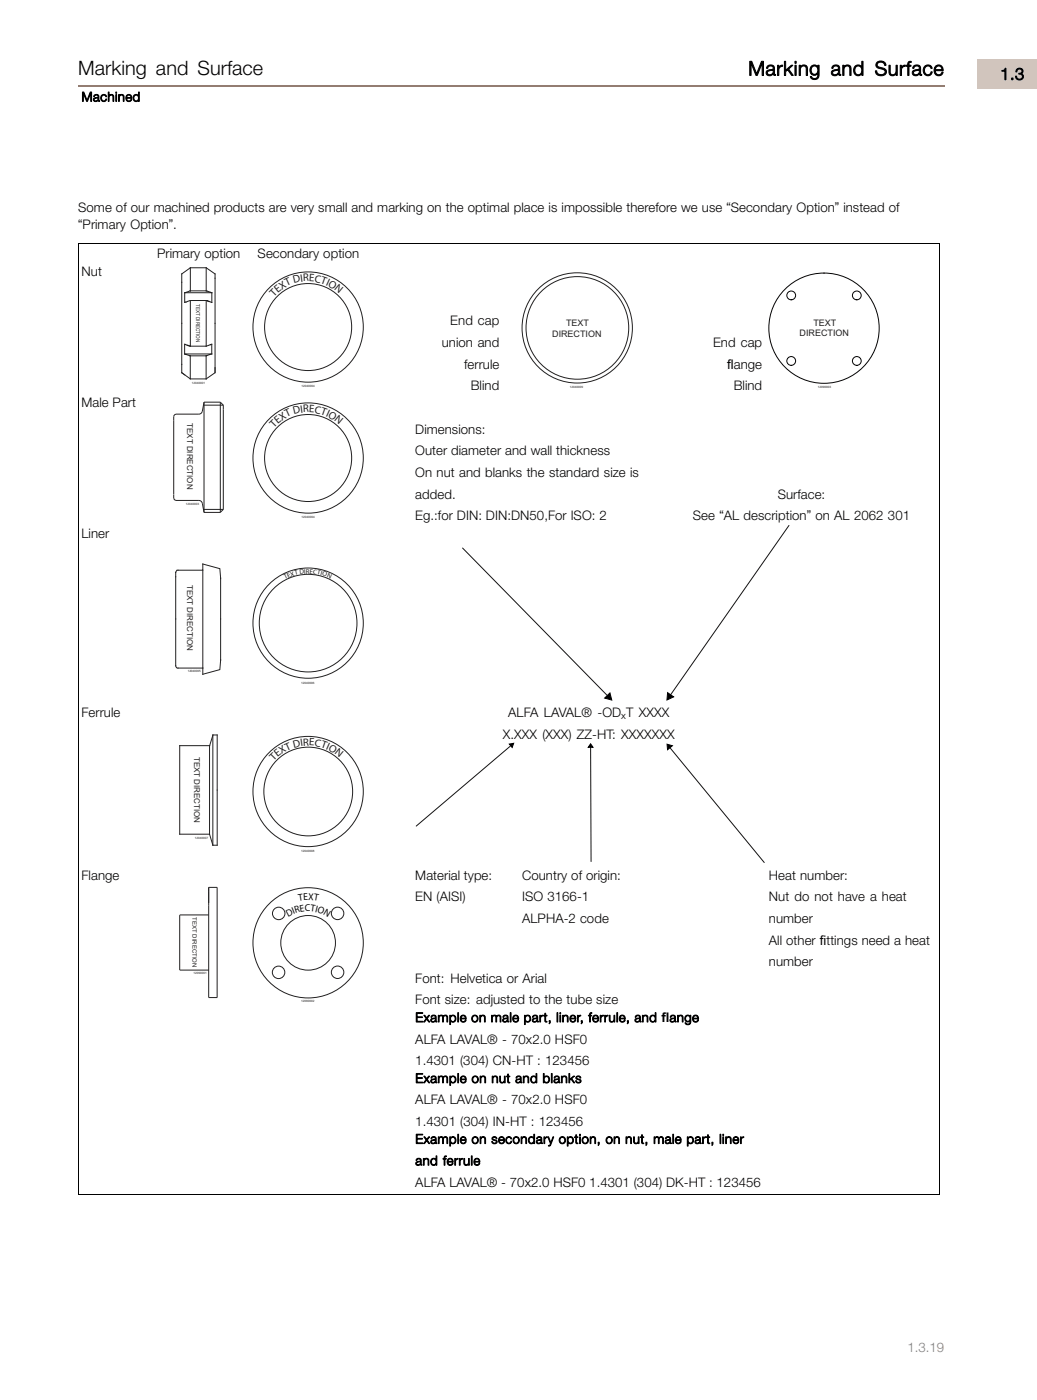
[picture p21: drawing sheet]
<svg xmlns="http://www.w3.org/2000/svg" width="220mm" height="297mm" viewBox="0 0 220 297" stroke-linecap="round" stroke-linejoin="round" font-family="sans-serif">
<defs><g id="words">
<g font-size="4.2">
<text x="16.6" y="16">Marking and Surface</text>
<text x="158.7" y="16">Marking and Surface</text>
</g>
<text font-size="3.5" x="212.1" y="16.9">1.3</text>
<g font-size="2.8">
<text x="17.3" y="21.5">Machined</text>
<text x="16.6" y="45.1">Some of our machined products are very small and marking on the optimal place is impossible therefore we use “Secondary Option” instead of</text>
<text x="16.6" y="48.7">“Primary Option”.</text>
<text x="17.3" y="58.6">Nut</text>
<text x="33.3" y="54.9">Primary option</text>
<text x="54.6" y="54.9">Secondary option</text>
<text x="95.5" y="69.1">End cap</text>
<text x="93.7" y="73.7">union and</text>
<text x="151.2" y="73.7">End cap</text>
<text x="98.4" y="78.3">ferrule</text>
<text x="99.8" y="82.8">Blind</text>
<text x="154.2" y="78.3">fange</text>
<text x="154.2" y="78.3">l</text>
<text x="155.6" y="82.8">Blind</text>
<text x="17.3" y="86.4">Male Part</text>
<text x="88.1" y="92.1">Dimensions:</text>
<text x="88.1" y="96.6">Outer diameter and wall thickness</text>
<text x="88.1" y="101.2">On nut and blanks the standard size is</text>
<text x="88.1" y="105.8">added.</text>
<text x="164.9" y="105.9">Surface:</text>
<text x="88.1" y="110.4">Eg.:for DIN: DIN:DN50,For ISO: 2</text>
<text x="147" y="110.4">See “AL description” on AL 2062 301</text>
<text x="17.3" y="114.2">Liner</text>
<text x="17.3" y="152.3">Ferrule</text>
<text x="107.8" y="152.3">ALFA LAVAL® -OD T XXXX</text>
<text x="106.6" y="156.9">X.XXX (XXX) ZZ-HT: XXXXXXX</text>
<text x="17.3" y="186.8">Flange</text>
<text x="88.1" y="186.8">Material type:</text>
<text x="88.1" y="191.3">EN (AISI)</text>
<text x="110.7" y="186.8">Country of origin:</text>
<text x="110.7" y="191.3">ISO 3166-1</text>
<text x="163.1" y="186.8">Heat number:</text>
<text x="163.1" y="191.3">Nut do not have a heat</text>
<text x="110.7" y="195.9">ALPHA-2 code</text>
<text x="163.1" y="195.9">number</text>
<text x="163.1" y="200.5">All other fttings need a heat</text>
<text x="173.9" y="200.5">i</text>
<text x="88.1" y="208.6">Font: Helvetica or Arial</text>
<text x="163.1" y="205.1">number</text>
<text x="88.1" y="213.2">Font size: adjusted to the tube size</text>
<text x="88.1" y="221.5">ALFA LAVAL® - 70x2.0 HSF0</text>
<text x="88.1" y="216.9">Example on male part, liner, ferrule, and fange</text>
<text x="140.3" y="216.9">l</text>
<text x="88.1" y="226.1">1.4301 (304) CN-HT : 123456</text>
<text x="88.1" y="229.8">Example on nut and blanks</text>
<text x="88.1" y="234.4">ALFA LAVAL® - 70x2.0 HSF0</text>
<text x="88.1" y="239">1.4301 (304) IN-HT : 123456</text>
<text x="88.1" y="242.7">Example on secondary option, on nut, male part, liner</text>
<text x="88.1" y="247.3">and ferrule</text>
<text x="88.1" y="251.9">ALFA LAVAL® - 70x2.0 HSF0 1.4301 (304) DK-HT : 123456</text>
</g>
<text font-size="2.8" fill="#937d72" x="192.4" y="287">1.3.19</text>
<g font-size="2.3" fill="#231f20">
<text x="63.8" y="59.8" transform="rotate(-8 63.8 59.8)">I</text>
<text x="64.3" y="59.7" transform="rotate(-3 64.3 59.7)">R</text>
<text x="65.5" y="59.7" transform="rotate(4 65.5 59.7)">E</text>
<text x="66.6" y="59.8" transform="rotate(12 66.6 59.8)">C</text>
<text x="58.1" y="63" transform="rotate(-46 58.1 63)">T</text>
<text x="58.9" y="62.2" transform="rotate(-39 58.9 62.2)">E</text>
<text x="59.8" y="61.5" transform="rotate(-32 59.8 61.5)">X</text>
<text x="60.9" y="60.8" transform="rotate(-25 60.9 60.8)">T</text>
<text x="62.3" y="60.2" transform="rotate(-13 62.3 60.2)">D</text>
<text x="67.9" y="60" transform="rotate(19 67.9 60)">T</text>
<text x="69" y="60.4" transform="rotate(24 69 60.4)">I</text>
<text x="69.5" y="60.6" transform="rotate(30 69.5 60.6)">O</text>
<text x="70.8" y="61.4" transform="rotate(40 70.8 61.4)">N</text>
<text x="58.9" y="90" transform="rotate(-39 58.9 90)">E</text>
<text x="59.8" y="89.3" transform="rotate(-32 59.8 89.3)">X</text>
<text x="60.9" y="88.6" transform="rotate(-25 60.9 88.6)">T</text>
<text x="62.3" y="88" transform="rotate(-13 62.3 88)">D</text>
<text x="63.8" y="87.6" transform="rotate(-8 63.8 87.6)">I</text>
<text x="64.3" y="87.5" transform="rotate(-3 64.3 87.5)">R</text>
<text x="65.5" y="87.5" transform="rotate(4 65.5 87.5)">E</text>
<text x="66.6" y="87.6" transform="rotate(12 66.6 87.6)">C</text>
<text x="67.9" y="87.8" transform="rotate(19 67.9 87.8)">T</text>
<text x="69" y="88.2" transform="rotate(24 69 88.2)">I</text>
<text x="69.5" y="88.4" transform="rotate(30 69.5 88.4)">O</text>
<text x="70.8" y="89.2" transform="rotate(40 70.8 89.2)">N</text>
<text x="58.1" y="90.8" transform="rotate(-46 58.1 90.8)">T</text>
<text x="58.1" y="161.5" transform="rotate(-45 58.1 161.5)">T</text>
<text x="58.8" y="160.7" transform="rotate(-38 58.8 160.7)">E</text>
<text x="59.7" y="160" transform="rotate(-31 59.7 160)">X</text>
<text x="60.8" y="159.3" transform="rotate(-24 60.8 159.3)">T</text>
<text x="62.3" y="158.7" transform="rotate(-13 62.3 158.7)">D</text>
<text x="63.8" y="158.4" transform="rotate(-8 63.8 158.4)">I</text>
<text x="64.3" y="158.3" transform="rotate(-3 64.3 158.3)">R</text>
<text x="65.5" y="158.2" transform="rotate(4 65.5 158.2)">E</text>
<text x="66.6" y="158.3" transform="rotate(11 66.6 158.3)">C</text>
<text x="68" y="158.6" transform="rotate(19 68 158.6)">T</text>
<text x="69.1" y="158.9" transform="rotate(24 69.1 158.9)">I</text>
<text x="69.5" y="159.1" transform="rotate(30 69.5 159.1)">O</text>
<text x="70.9" y="159.9" transform="rotate(39 70.9 159.9)">N</text>
</g>
<text font-size="2.1" x="131.8" y="152.6">x</text>
<g font-size="2.1" fill="#050504">
<text x="63.4" y="191.2" transform="rotate(-9 63.4 191.2)">T</text>
<text x="64.4" y="191" transform="rotate(-3 64.4 191)">E</text>
<text x="65.3" y="191" transform="rotate(3 65.3 191)">X</text>
<text x="66.5" y="191" transform="rotate(10 66.5 191)">T</text>
<text x="61.1" y="194.6" transform="rotate(-28 61.1 194.6)">D</text>
<text x="62.3" y="194" transform="rotate(-22 62.3 194)">I</text>
<text x="62.7" y="193.8" transform="rotate(-17 62.7 193.8)">R</text>
<text x="63.7" y="193.5" transform="rotate(-9 63.7 193.5)">E</text>
<text x="64.6" y="193.4" transform="rotate(-1 64.6 193.4)">C</text>
<text x="65.8" y="193.4" transform="rotate(8 65.8 193.4)">T</text>
<text x="66.8" y="193.5" transform="rotate(14 66.8 193.5)">I</text>
<text x="67.2" y="193.6" transform="rotate(21 67.2 193.6)">O</text>
<text x="68.5" y="194.1" transform="rotate(32 68.5 194.1)">N</text>
</g>
<g font-size="1.9" fill="#231f20">
<text x="117.1" y="71.5">DIRECTION</text>
<text x="120" y="69.2">TEXT</text>
</g>
<g font-size="1.9" fill="#201d1e">
<text x="169.6" y="71.4">DIRECTION</text>
<text x="172.5" y="69.1">TEXT</text>
</g>
<g font-size="1.7" fill="#231f20">
<text x="39.7" y="89.8" transform="rotate(90 39.7 89.8)">TEXT DIRECTION</text>
<text x="39.7" y="124.1" transform="rotate(90 39.7 124.1)">TEXT DIRECTION</text>
<text x="41.1" y="160.7" transform="rotate(90 41.1 160.7)">TEXT DIRECTION</text>
</g>
<g font-size="1.5" fill="#231f20">
<text x="60.5" y="123" transform="rotate(-26 60.5 123)">T</text>
<text x="61.1" y="122.6" transform="rotate(-22 61.1 122.6)">E</text>
<text x="61.8" y="122.4" transform="rotate(-18 61.8 122.4)">X</text>
<text x="62.6" y="122.1" transform="rotate(-14 62.6 122.1)">T</text>
<text x="63.6" y="121.9" transform="rotate(-7 63.6 121.9)">D</text>
<text x="64.5" y="121.8" transform="rotate(-4 64.5 121.8)">I</text>
<text x="64.9" y="121.7" transform="rotate(-1 64.9 121.7)">R</text>
<text x="65.6" y="121.7" transform="rotate(3 65.6 121.7)">E</text>
<text x="66.4" y="121.8" transform="rotate(8 66.4 121.8)">C</text>
<text x="67.2" y="121.9" transform="rotate(12 67.2 121.9)">T</text>
<text x="67.9" y="122" transform="rotate(15 67.9 122)">I</text>
<text x="68.3" y="122.1" transform="rotate(19 68.3 122.1)">O</text>
<text x="69.2" y="122.4" transform="rotate(24 69.2 122.4)">N</text>
</g>
<text font-size="1.3" fill="#231f20" x="40.9" y="194.7" transform="rotate(90 40.9 194.7)">TEXT DIRECTION</text>
<text font-size="1.1" fill="#231f20" x="41.6" y="64.5" transform="rotate(90 41.6 64.5)">TEXT DIRECTION</text>
<g font-size=".6" fill="#231f20">
<text x="40.7" y="81.4">12040001</text>
<text x="63.9" y="82.2">12040004</text>
<text x="120.9" y="82.4">12040009</text>
<text x="39.4" y="107.1">12040003</text>
<text x="63.9" y="110">12040004</text>
<text x="39.8" y="142.6">12040005</text>
<text x="63.9" y="145.2">12040006</text>
<text x="41.3" y="178">12040007</text>
<text x="63.9" y="180.8">12040008</text>
<text x="41" y="206.8">12090001</text>
<text x="63.9" y="212.7">12090002</text>
</g>
<text font-size=".6" fill="#201d1e" x="173.5" y="82.4">12090003</text>
</g></defs>
<path d="M16.6 18.3h183.7" fill="none" stroke="#937d72" stroke-width=".36"/>
<path d="M207.2 12.6h12.8v6.2h-12.8z" fill="#d1c5bd"/>
<path d="M16.6 51.7h182.7v3.7M16.6 51.7v3.7" fill="none" stroke="#000" stroke-width=".21"/>
<g fill="none" stroke="#231f20" stroke-width=".21">
<path d="M40.4 56.9v4.8M43.7 56.9v4.8M38.5 79.1v-21l1.9-1.3h3.3l1.9 1.3v19.9v1.1l-1.9 1.3M38.5 79.1l.7 .5M39.2 75.1h5.7M39.2 75.1l1.2 .4M39.2 62.1v2.1l1.2-.4M39.2 62.1h5.7M40.4 75.5h3.3M40.4 73.5l-1.2-.4v2M40.4 73.5h3.4l1.1-.4v2M40.4 75.5v4.9"/>
<path d="M40.4 63.8v9.7M40.4 61.7h3.3M40.4 63.8h3.3M40.4 61.7l-1.2 .4M43.7 75.5v4.9h-3.3l-1.9-1.3M43.7 61.7l1.2 .4M43.7 63.8v9.6M44.9 75.1l-1.2 .4M44.9 62.1v2.1l-1.2-.4M45.6 78.2v.9"/>
<circle cx="65.3" cy="69.4" r="11.7"/>
<circle cx="65.3" cy="69.4" r="9.2"/>
</g>
<circle cx="122.4" cy="69.6" r="11.7" fill="#fff"/>
<g fill="none" stroke="#231f20" stroke-width=".21">
<path d="M43.1 86h4.3M43.3 85.4h3.4l.7 .6M43.3 85.4v23.4M43.3 85.4l-.4 1.9a.74 .74 0 0 1-.7 .6h-4.9l-.2 .1-.3 .4 .1 17.6 .4 .2h4.9a.74 .74 0 0 1 .7 .6l.4 2M46.7 85.4v23.4M47.4 86v22.1M43.1 108.1h4.3M43.3 108.8h3.4M47.4 108.1l-.7 .7M43 121v22.1l3.6-1 .2-2.1M37.8 141.8h5.2M46.8 140.2v-17.5l-.2-2-3.6-1v1.3h-5.5l-.2 .4v20l.1 .3 .4 .1"/>
<circle cx="122.4" cy="69.6" r="11.7"/>
<circle cx="122.4" cy="69.6" r="10.9"/>
<circle cx="65.3" cy="97.2" r="11.7"/>
<circle cx="65.3" cy="97.2" r="9.2"/>
<circle cx="65.3" cy="132.3" r="11.7"/>
<circle cx="65.3" cy="132.3" r="10.4"/>
</g>
<g fill="none" stroke="#040503" stroke-width=".21">
<circle cx="167.8" cy="62.7" r=".93"/>
<circle cx="167.8" cy="76.6" r=".93"/>
<circle cx="174.8" cy="69.7" r="11.7"/>
<circle cx="181.7" cy="62.7" r=".93"/>
<circle cx="181.7" cy="76.6" r=".93"/>
</g>
<path d="M16.6 55.4v55.6M199.3 55.4v55.6" fill="none" stroke="#000" stroke-width=".21"/>
<path d="M98.1 116.3l30.7 31.3z" fill="#fff"/>
<path d="M98.1 116.3l30.7 31.3" fill="none" stroke="#101315" stroke-width=".21"/>
<path d="M128.2 148.2l1.2-1.1 .3 1.5z" fill="#000001"/>
<path d="M128.2 148.2l1.2-1.1 .3 1.5z" fill="none" stroke="#000001" stroke-width=".21"/>
<path d="M167.3 111.5l-25.1 36z" fill="#fff"/>
<path d="M167.3 111.5l-25.1 36" fill="none" stroke="#101315" stroke-width=".21"/>
<path d="M141.6 147l1.3 .9-1.5 .7z" fill="#000001"/>
<path d="M141.6 147l1.3 .9-1.5 .7z" fill="none" stroke="#000001" stroke-width=".21"/>
<path d="M16.6 111v46.4M199.3 111v46.4" fill="none" stroke="#000" stroke-width=".21"/>
<g fill="none" stroke="#231f20" stroke-width=".21">
<path d="M44.4 158.3v18.8M46.1 156h-.9l-.7 2.3h-6.4v18.8h6.3l.7 2.3v-23.4M46.1 156v23.4h-.9"/>
<circle cx="65.3" cy="168" r="11.7"/>
<circle cx="65.4" cy="168" r="9.4"/>
</g>
<path d="M88.3 175.3l20-17z" fill="#fff"/>
<path d="M108.3 158.3l-20 17" fill="none" stroke="#101315" stroke-width=".21"/>
<path d="M108 157.9l.9-.1-.3 .9z" fill="#000001"/>
<path d="M108 157.9l.9-.1-.3 .9z" fill="none" stroke="#000001" stroke-width=".21"/>
<path d="M125.3 158.6l.1 24.3z" fill="#fff"/>
<path d="M125.3 158.6l.1 24.3" fill="none" stroke="#101315" stroke-width=".21"/>
<path d="M125.3 157.9l.5 .7h-1.1z" fill="#000001"/>
<path d="M125.3 157.9l.5 .7h-1.1z" fill="none" stroke="#000001" stroke-width=".21"/>
<path d="M142.1 158.7l20 24.4z" fill="#fff"/>
<path d="M142.1 158.7l20 24.4" fill="none" stroke="#101315" stroke-width=".21"/>
<path d="M141.5 158l1.1 .3-1 .8z" fill="#000001"/>
<path d="M141.5 158l1.1 .3-1 .8z" fill="none" stroke="#000001" stroke-width=".21"/>
<path d="M16.6 157.4v95.1M199.3 157.4v95.1M16.6 253.5h182.7" fill="none" stroke="#000" stroke-width=".21"/>
<g fill="none" stroke="#231f20" stroke-width=".21">
<path d="M44.3 194.2h-6.2v11.7M38.1 205.9h6.2M44.3 211.7v-23.3h1.7v23.4l-1.7-.1"/>
<circle cx="59.1" cy="193.9" r="1.32"/>
<circle cx="71.6" cy="193.9" r="1.32"/>
<circle cx="59.1" cy="206.4" r="1.32"/>
<circle cx="65.3" cy="200.1" r="11.7"/>
<circle cx="65.3" cy="200.1" r="5.8"/>
<circle cx="71.6" cy="206.4" r="1.32"/>
</g>
<path d="M16.6 252.5v1zM199.2 252.5l.1 1z" fill="#000"/>
<use href="#words"/>
</svg>
